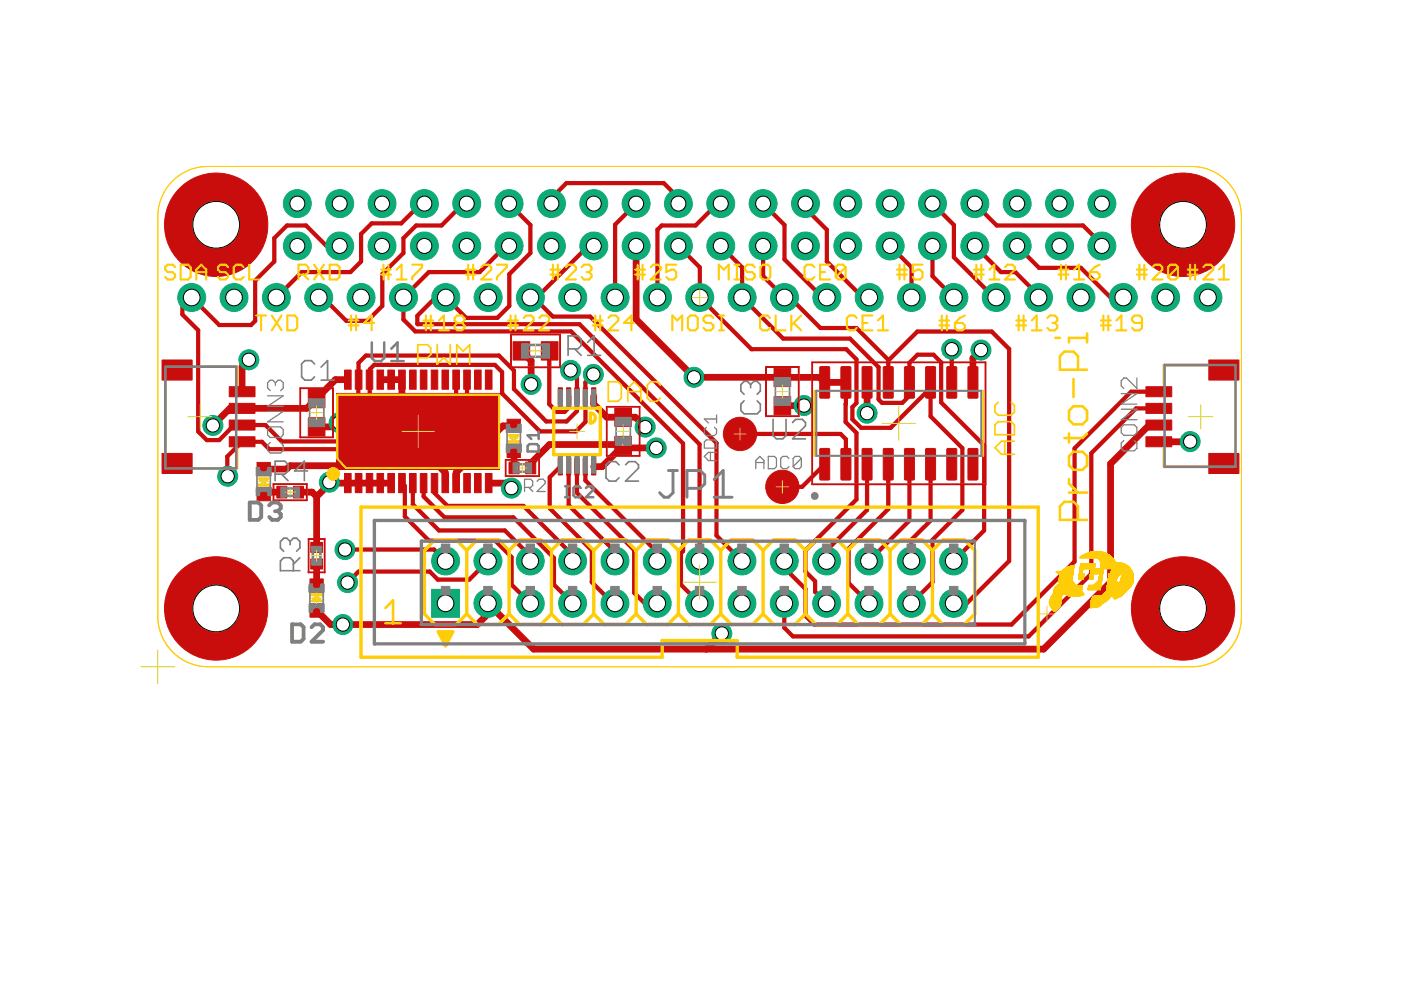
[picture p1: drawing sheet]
<svg xmlns="http://www.w3.org/2000/svg" width="420mm" height="297mm" viewBox="0 0 420 297" stroke-linecap="round" stroke-linejoin="round" font-family="sans-serif">
<g fill="#c90d0c" stroke="#c90d0c" stroke-width=".3">
<path d="M103.3 141.9h2v5.8h-2z"/>
<path d="M106.6 141.9h1.9v5.8h-1.9z"/>
<path d="M109.8 141.9h2v5.8h-2z"/>
<path d="M113.1 141.9h1.9v5.8h-1.9z"/>
<path d="M116.3 141.9h2v5.8h-2z"/>
<path d="M119.5 141.9h2v5.8h-2z"/>
<path d="M122.8 141.9h2v5.8h-2z"/>
<path d="M126 141.9h2v5.8h-2z"/>
<path d="M129.3 141.9h2v5.8h-2z"/>
<path d="M132.5 141.9h2v5.8h-2z"/>
<path d="M135.8 141.9h2v5.8h-2z"/>
<path d="M139.1 141.9h2v5.8h-2z"/>
<path d="M142.3 141.9h2v5.8h-2z"/>
<path d="M145.6 141.9h2v5.8h-2z"/>
<path d="M145.6 110.9h2v5.8h-2z"/>
<path d="M142.3 110.9h2v5.8h-2z"/>
<path d="M139.1 110.9h2v5.8h-2z"/>
<path d="M135.8 110.9h2v5.8h-2z"/>
<path d="M132.5 110.9h2v5.8h-2z"/>
<path d="M129.3 110.9h2v5.8h-2z"/>
<path d="M126 110.9h2v5.8h-2z"/>
<path d="M122.8 110.9h2v5.8h-2z"/>
<path d="M119.5 110.9h2v5.8h-2z"/>
<path d="M116.3 110.9h2v5.8h-2z"/>
<path d="M113.1 110.9h1.9v5.8h-1.9z"/>
<path d="M109.8 110.9h2v5.8h-2z"/>
<path d="M106.6 110.9h1.9v5.8h-1.9z"/>
<path d="M103.3 110.9h2v5.8h-2z"/>
<path d="M177.4 116.2h1.3v5h-1.3z"/>
<path d="M174.9 116.2h1.3v5h-1.3z"/>
<path d="M172.4 116.2h1.3v5h-1.3z"/>
<path d="M169.9 116.2h1.3v5h-1.3z"/>
<path d="M167.4 116.2h1.3v5h-1.3z"/>
<path d="M167.4 137.4h1.3v5h-1.3z"/>
<path d="M169.9 137.4h1.3v5h-1.3z"/>
<path d="M172.4 137.4h1.3v5h-1.3z"/>
<path d="M174.9 137.4h1.3v5h-1.3z"/>
<path d="M177.4 137.4h1.3v5h-1.3z"/>
<path d="M343.7 130.9h7.7v3h-7.7z"/>
<path d="M343.7 125.9h7.7v3h-7.7z"/>
<path d="M343.7 120.9h7.7v3h-7.7z"/>
<path d="M343.7 115.9h7.7v3h-7.7z"/>
<path d="M362.5 135.9h9v6h-9z"/>
<path d="M362.5 107.9h9v6h-9z"/>
<path d="M68.7 115.9h7.8v3h-7.8z"/>
<path d="M68.7 120.9h7.8v3h-7.8z"/>
<path d="M68.7 125.9h7.8v3h-7.8z"/>
<path d="M68.7 130.9h7.8v3h-7.8z"/>
<path d="M48.6 107.9h9v6h-9z"/>
<path d="M48.6 135.9h9v6h-9z"/>
<path d="M92.5 116.7h5v5.5h-5z"/>
<path d="M92.5 125.2h5v5.5h-5z"/>
<path d="M184.4 122.3h5v5.5h-5z"/>
<path d="M184.4 130.8h5v5.5h-5z"/>
<path d="M232.1 110.4h5v5.5h-5z"/>
<path d="M232.1 118.9h5v5.5h-5z"/>
<path d="M153.9 102.4h5v5.5h-5z"/>
<path d="M162.3 102.4h5v5.5h-5z"/>
<path d="M152.1 125.6h4v4h-4z"/>
<path d="M152.1 133.2h4v3.9h-4z"/>
<path d="M93 181h3.9v4h-3.9z"/>
<path d="M93 173.5h3.9v4h-3.9z"/>
<path d="M157.7 138.5h3v3.5h-3z"/>
<path d="M152.7 138.5h3v3.5h-3z"/>
<path d="M93.2 167.6h3.5v3h-3.5z"/>
<path d="M93.2 162.6h3.5v3h-3.5z"/>
<path d="M77.1 138.6h4v4h-4z"/>
<path d="M77.1 146.1h4v4h-4z"/>
<path d="M83 145.8h3v3.5h-3z"/>
<path d="M88 145.8h3v3.5h-3z"/>
</g>
<g fill="#c90d0c" stroke="#c90d0c" stroke-width=".3">
<path d="M245.9 134.6l2.6-.2 .3 .3v8.9l-.2 .2-2.4 .1-.4-.3z" fill-rule="evenodd"/>
<path d="M252.2 134.6l2.6-.2 .4 .3v8.9l-.2 .2-2.4 .1-.4-.3z" fill-rule="evenodd"/>
<path d="M258.6 134.6l2.6-.2 .3 .3v8.9l-.2 .2-2.4 .1-.4-.3z" fill-rule="evenodd"/>
<path d="M264.9 134.6l2.6-.2 .4 .3v8.9l-.2 .2-2.4 .1-.4-.3z" fill-rule="evenodd"/>
<path d="M271.3 134.6l2.6-.2 .3 .3v8.9l-.2 .2-2.4 .1-.4-.3z" fill-rule="evenodd"/>
<path d="M277.6 134.6l2.6-.2 .4 .3v8.9l-.2 .2-2.4 .1-.4-.3z" fill-rule="evenodd"/>
<path d="M284 134.6l2.6-.2 .3 .3v8.9l-.2 .2-2.4 .1-.4-.3z" fill-rule="evenodd"/>
<path d="M290.3 134.6l2.6-.2 .4 .3v8.9l-.2 .2-2.4 .1-.4-.3z" fill-rule="evenodd"/>
<path d="M290.3 110l2.6-.1 .4 .3v8.8l-.2 .3-2.4 .1-.4-.4z" fill-rule="evenodd"/>
<path d="M284 110l2.6-.1 .3 .3v8.8l-.2 .3-2.4 .1-.4-.4z" fill-rule="evenodd"/>
<path d="M277.6 110l2.6-.1 .4 .3v8.8l-.2 .3-2.4 .1-.4-.4z" fill-rule="evenodd"/>
<path d="M271.3 110l2.6-.1 .3 .3v8.8l-.2 .3-2.4 .1-.4-.4z" fill-rule="evenodd"/>
<path d="M264.9 110l2.6-.1 .4 .3v8.8l-.2 .3-2.4 .1-.4-.4z" fill-rule="evenodd"/>
<path d="M258.6 110l2.6-.1 .3 .3v8.8l-.2 .3-2.4 .1-.4-.4z" fill-rule="evenodd"/>
<path d="M252.2 110l2.6-.1 .4 .3v8.8l-.2 .3-2.4 .1-.4-.4z" fill-rule="evenodd"/>
<path d="M245.9 110l2.6-.1 .3 .3v8.8l-.2 .3-2.4 .1-.4-.4z" fill-rule="evenodd"/>
<circle cx="234.6" cy="145.9" r="5"/>
<circle cx="221.9" cy="130.1" r="5"/>
</g>
<g fill="none" stroke="#c90d0c" stroke-width="1.3">
<path d="M101.9 73.7h-4l-6.1-6.1h-5.7l-3.8 3.8v7l-5.8 5.7v12.1l-1.2 1.2h-9.6l-8.2-8.2h-1.7l-1.1 1.1v4l4.7 4.7v30.3l2.6 2.6h3.7l4.6-4.5h9.3l4.9 4.9h19.9l3.1-3.1v-20.4l2.2-2.2h39.9l4.5 4.5v5.5l9.7 9.7h6.1l3.1-3.1v-10.3l-1.9-1.9M127.3 61h-1l-5.9 6h-8.9l-3.2 3.1v8.3l-3.2 3.2h-14.6l-7.6 7.6M140 61h-1l-6.6 6.6h-7.6l-3.8 3.8v4.4l-6.4 6.4v9.5l-4.4 4.5h-6.4l-6.9-7h-1.3M152.7 73.7h-1l-7.9 7.9h-15.2l-7.6 7.6v6.6l3.5 3.5h46.8l33.6 33.6v32.3l-.7 .6v9.5l5.6 5.5M152.7 61l6.4 6.4v8.4l-6.4 6.4v9.5l-3.5 3.6h-9.4l-6.1-6.1h-3.1l-5.4 5.5v2.4l48.6 .1 36 36v34.9M165.4 61v-1.6l4.5-4.5h29.2l4.4 4.4v1.7M178.1 73.7h-1.7l-15.4 15.5h-1.9M190.8 61l-6.3 6.3v21.9M203.5 73.7l6.4 6.4v9.1l15.5 15.5h28.4l3.1 3v13.1l-1.3 1.2v3.7l2.6 2.5h8.9l12-11.9M216.2 61h-1l-6.6 6.6h-10.2l-1.2 1.3v20.3M216.2 73.7l6.4 6.4v9.1l12.3 12.3h20l8.6 8.6v9.6l1 1.1h6.1l2.1-2.2v-9.9l2.4-2.4h4.9l2.3 2.3v12l12.8 12.9v25.5l-9.1 9.1M228.9 73.7v9.1l6.4 6.4h1.6l9.1 9.1h10.9l9.5 9.5v6.8"/>
<path d="M228.9 61l6.4 6.4v10.3l11.4 11.5h1.3M241.6 61v1.4l6.4 6.5v9.5l10.8 10.8h1.9M267 73.7l6.4 6.4v9.1M279.7 61l6.4 6.4v9.7l12 12.1h.7M279.7 73.7v9.1l6.4 6.4M292.4 61l6.5 6.6h25.9l5.7 5.6v.5M292.4 73.7l7.8 7.9h4.3l7 6.9v.7M305.1 73.7l6.5 6.6h12.6l8.9 8.9h3.8M160.1 89.2l5.7 5.7h11.2l37.9 37.9v27.7l7.6 7.6M136.8 113.8v6.2l-2.2 2.1h-1.5M140.1 113.8v7.4l.9 .9h2.7M164.8 105.2l-.1 15.9 2.3 2.4h2.3l1.4-1.4v-3.2l-.2-.2"/>
<path d="M175.6 118.7v.1M177.9 112.2l-2.3 2.4v11.8l-2.9 2.9h-10.8l-11.3-11.4v-6.4l-2.2-2.1h-36.2l-1.3 1.3v20.1l-3.9 3.8h-26.2l-2.3-2.2h-5.9l-4.4 4.4 .1 5.9M253.7 114.6l-.1 11.9 3.3 3.3v19.9l-15.3 15.3v6.3l2.9 2.9v3.2l3.4 3.4M266.4 108.1l8.7-8.7h22.3l5.2 5.2v63.5l-12.7 12.7h-3.9M279.1 114.6v10.2l9.5 9.5v18.6l-8.9 8.9v12.7l-6.4 6.3M285.4 104.7v9.9M347.5 117.4h-8.3l-16.9 17v33.9l-18.9 18.9h-59.2l-2.6-2.6v-8.1l-6.4-6.3v-2.1M72.5 127.4h.1M168 139.9l-3.1 3.1v9.4l12.6 12.6v9.5l6.3 6.3h.6M170.5 139.9v11.5l13.9 13.9v2.8M173 139.9v7.8l17.2 17.2v12.8l3.2 3.1h3.7M175.6 139.9v4.1l21.5 21.5v2.6"/>
<path d="M221.9 130.1h30.2l1.6 1.6v7.4M247.3 139.1l-6.7 6.8h-6M260 139.1v13.8l-12.1 12.1v3.1M266.4 139.1v13.5l-11.9 11.8v10.4l6.1 6M272.7 139.1v16.9l-12.1 12.1M279.1 139.1v16.9l-5.8 5.8v6.3M347.5 122.4h-6.8l-13.4 13.4v36.2l-18.8 18.8h-70.7l-2.6-2.6v-7.4M120.5 144.8l.9 .8v9.2l7.3 7.3h19.8l4.9 4.9v8.3l5.6 5.5M123.8 144.8v6.4l7.9 7.8h19.7l7.6 7.6v1.5M127 144.8v4l6.3 6.3h20.6l12.2 12.2v8l5.6 5.5M130.3 144.8v3l3.9 3.8h22.8l14.7 14.8v1.7M103.5 164.7h26.7l3.4 3.4"/>
<path d="M146.3 168.1l-5.6 5.6h-9.4l-2.4-2.4h-21.4l-3.3 3.3"/>
</g>
<g fill="none" stroke="#c90d0c" stroke-width="2">
<path d="M190.8 73.7v22l17.3 17.4h37.7l1.5 1.5h6.4M74.6 107.8l-2 2.1v7.5M104.3 113.8h-3.7l-8.6 8.6h-23.1l-5.1 5.1M114 113.8h6.5v6.4l-.8 .9M156.4 105.2l2.9 2.9v7.1M178.1 118.7v2.4l3.9 4h8.5l3 2.9M260 114.6v9.2M294.2 104.9l-2.4 2.4v7.3M101.7 126.7l-1.3 1.3h-5.4M154.1 127.6l-3.3 .1-14 13.9v3.2M154.1 135.1l.1 5.2M186.6 133.2h-21.8l-5.6 5.7v1.4"/>
<path d="M196.8 134.3h-9.2l-.7-.8-6.3 6.4h-2.5M241.1 121.6h-6.5M347.5 127.4h-2.9l-11.5 11.6v35.5l-20.1 20.1h-153l-13.7-13.8v3.2l-3.1 3.2h-44.1l-4.1-4.2M356.9 132.4l-.6 .6-1.4-.6h-7.4M79.1 140.6h6.9l1-1h44.5l2 2v3.2M84.5 147.5h-4.8l-.6 .6M89.5 147.5h4.1l1.4 1.4M95 148.9v15.2M98.8 144.5l.2 .3M99 144.8h18.3M99 144.8l-4 4.1M146.6 144.8h5.2l1.6 1.5"/>
<path d="M95 169.1v6.4M216.5 189.9l-4.7 4.7"/>
</g>
<circle cx="89.2" cy="73.7" r="4.2" fill="#0dab76" stroke="#0dab76" stroke-width=".3"/>
<circle cx="89.2" cy="73.7" r="2.24" fill="#fff" stroke="#000" stroke-width=".3"/>
<circle cx="89.2" cy="61" r="4.2" fill="#0dab76" stroke="#0dab76" stroke-width=".3"/>
<circle cx="89.2" cy="61" r="2.24" fill="#fff" stroke="#000" stroke-width=".3"/>
<circle cx="101.9" cy="73.7" r="4.2" fill="#0dab76" stroke="#0dab76" stroke-width=".3"/>
<circle cx="101.9" cy="73.7" r="2.24" fill="#fff" stroke="#000" stroke-width=".3"/>
<circle cx="101.9" cy="61" r="4.2" fill="#0dab76" stroke="#0dab76" stroke-width=".3"/>
<circle cx="101.9" cy="61" r="2.24" fill="#fff" stroke="#000" stroke-width=".3"/>
<circle cx="114.6" cy="73.7" r="4.2" fill="#0dab76" stroke="#0dab76" stroke-width=".3"/>
<circle cx="114.6" cy="73.7" r="2.24" fill="#fff" stroke="#000" stroke-width=".3"/>
<circle cx="114.6" cy="61" r="4.2" fill="#0dab76" stroke="#0dab76" stroke-width=".3"/>
<circle cx="114.6" cy="61" r="2.24" fill="#fff" stroke="#000" stroke-width=".3"/>
<circle cx="127.3" cy="73.7" r="4.2" fill="#0dab76" stroke="#0dab76" stroke-width=".3"/>
<circle cx="127.3" cy="73.7" r="2.24" fill="#fff" stroke="#000" stroke-width=".3"/>
<circle cx="127.3" cy="61" r="4.2" fill="#0dab76" stroke="#0dab76" stroke-width=".3"/>
<circle cx="127.3" cy="61" r="2.24" fill="#fff" stroke="#000" stroke-width=".3"/>
<circle cx="140" cy="73.7" r="4.2" fill="#0dab76" stroke="#0dab76" stroke-width=".3"/>
<circle cx="140" cy="73.7" r="2.24" fill="#fff" stroke="#000" stroke-width=".3"/>
<circle cx="140" cy="61" r="4.2" fill="#0dab76" stroke="#0dab76" stroke-width=".3"/>
<circle cx="140" cy="61" r="2.24" fill="#fff" stroke="#000" stroke-width=".3"/>
<circle cx="152.7" cy="73.7" r="4.2" fill="#0dab76" stroke="#0dab76" stroke-width=".3"/>
<circle cx="152.7" cy="73.7" r="2.24" fill="#fff" stroke="#000" stroke-width=".3"/>
<circle cx="152.7" cy="61" r="4.2" fill="#0dab76" stroke="#0dab76" stroke-width=".3"/>
<circle cx="152.7" cy="61" r="2.24" fill="#fff" stroke="#000" stroke-width=".3"/>
<circle cx="165.4" cy="73.7" r="4.2" fill="#0dab76" stroke="#0dab76" stroke-width=".3"/>
<circle cx="165.4" cy="73.7" r="2.24" fill="#fff" stroke="#000" stroke-width=".3"/>
<circle cx="165.4" cy="61" r="4.2" fill="#0dab76" stroke="#0dab76" stroke-width=".3"/>
<circle cx="165.4" cy="61" r="2.24" fill="#fff" stroke="#000" stroke-width=".3"/>
<circle cx="178.1" cy="73.7" r="4.2" fill="#0dab76" stroke="#0dab76" stroke-width=".3"/>
<circle cx="178.1" cy="73.7" r="2.24" fill="#fff" stroke="#000" stroke-width=".3"/>
<circle cx="178.1" cy="61" r="4.2" fill="#0dab76" stroke="#0dab76" stroke-width=".3"/>
<circle cx="178.1" cy="61" r="2.24" fill="#fff" stroke="#000" stroke-width=".3"/>
<circle cx="190.8" cy="73.7" r="4.2" fill="#0dab76" stroke="#0dab76" stroke-width=".3"/>
<circle cx="190.8" cy="73.7" r="2.24" fill="#fff" stroke="#000" stroke-width=".3"/>
<circle cx="190.8" cy="61" r="4.2" fill="#0dab76" stroke="#0dab76" stroke-width=".3"/>
<circle cx="190.8" cy="61" r="2.24" fill="#fff" stroke="#000" stroke-width=".3"/>
<circle cx="203.5" cy="73.7" r="4.2" fill="#0dab76" stroke="#0dab76" stroke-width=".3"/>
<circle cx="203.5" cy="73.7" r="2.24" fill="#fff" stroke="#000" stroke-width=".3"/>
<circle cx="203.5" cy="61" r="4.2" fill="#0dab76" stroke="#0dab76" stroke-width=".3"/>
<circle cx="203.5" cy="61" r="2.24" fill="#fff" stroke="#000" stroke-width=".3"/>
<circle cx="216.2" cy="73.7" r="4.2" fill="#0dab76" stroke="#0dab76" stroke-width=".3"/>
<circle cx="216.2" cy="73.7" r="2.24" fill="#fff" stroke="#000" stroke-width=".3"/>
<circle cx="216.2" cy="61" r="4.2" fill="#0dab76" stroke="#0dab76" stroke-width=".3"/>
<circle cx="216.2" cy="61" r="2.24" fill="#fff" stroke="#000" stroke-width=".3"/>
<circle cx="228.9" cy="73.7" r="4.2" fill="#0dab76" stroke="#0dab76" stroke-width=".3"/>
<circle cx="228.9" cy="73.7" r="2.24" fill="#fff" stroke="#000" stroke-width=".3"/>
<circle cx="228.9" cy="61" r="4.2" fill="#0dab76" stroke="#0dab76" stroke-width=".3"/>
<circle cx="228.9" cy="61" r="2.24" fill="#fff" stroke="#000" stroke-width=".3"/>
<circle cx="241.6" cy="73.7" r="4.2" fill="#0dab76" stroke="#0dab76" stroke-width=".3"/>
<circle cx="241.6" cy="73.7" r="2.24" fill="#fff" stroke="#000" stroke-width=".3"/>
<circle cx="241.6" cy="61" r="4.2" fill="#0dab76" stroke="#0dab76" stroke-width=".3"/>
<circle cx="241.6" cy="61" r="2.24" fill="#fff" stroke="#000" stroke-width=".3"/>
<circle cx="254.3" cy="73.7" r="4.2" fill="#0dab76" stroke="#0dab76" stroke-width=".3"/>
<circle cx="254.3" cy="73.7" r="2.24" fill="#fff" stroke="#000" stroke-width=".3"/>
<circle cx="254.3" cy="61" r="4.2" fill="#0dab76" stroke="#0dab76" stroke-width=".3"/>
<circle cx="254.3" cy="61" r="2.24" fill="#fff" stroke="#000" stroke-width=".3"/>
<circle cx="267" cy="73.7" r="4.2" fill="#0dab76" stroke="#0dab76" stroke-width=".3"/>
<circle cx="267" cy="73.7" r="2.24" fill="#fff" stroke="#000" stroke-width=".3"/>
<circle cx="267" cy="61" r="4.2" fill="#0dab76" stroke="#0dab76" stroke-width=".3"/>
<circle cx="267" cy="61" r="2.24" fill="#fff" stroke="#000" stroke-width=".3"/>
<circle cx="279.7" cy="73.7" r="4.2" fill="#0dab76" stroke="#0dab76" stroke-width=".3"/>
<circle cx="279.7" cy="73.7" r="2.24" fill="#fff" stroke="#000" stroke-width=".3"/>
<circle cx="279.7" cy="61" r="4.2" fill="#0dab76" stroke="#0dab76" stroke-width=".3"/>
<circle cx="279.7" cy="61" r="2.24" fill="#fff" stroke="#000" stroke-width=".3"/>
<circle cx="292.4" cy="73.7" r="4.2" fill="#0dab76" stroke="#0dab76" stroke-width=".3"/>
<circle cx="292.4" cy="73.7" r="2.24" fill="#fff" stroke="#000" stroke-width=".3"/>
<circle cx="292.4" cy="61" r="4.2" fill="#0dab76" stroke="#0dab76" stroke-width=".3"/>
<circle cx="292.4" cy="61" r="2.24" fill="#fff" stroke="#000" stroke-width=".3"/>
<circle cx="305.1" cy="73.7" r="4.2" fill="#0dab76" stroke="#0dab76" stroke-width=".3"/>
<circle cx="305.1" cy="73.7" r="2.24" fill="#fff" stroke="#000" stroke-width=".3"/>
<circle cx="305.1" cy="61" r="4.2" fill="#0dab76" stroke="#0dab76" stroke-width=".3"/>
<circle cx="305.1" cy="61" r="2.24" fill="#fff" stroke="#000" stroke-width=".3"/>
<circle cx="317.8" cy="73.7" r="4.2" fill="#0dab76" stroke="#0dab76" stroke-width=".3"/>
<circle cx="317.8" cy="73.7" r="2.24" fill="#fff" stroke="#000" stroke-width=".3"/>
<circle cx="317.8" cy="61" r="4.2" fill="#0dab76" stroke="#0dab76" stroke-width=".3"/>
<circle cx="317.8" cy="61" r="2.24" fill="#fff" stroke="#000" stroke-width=".3"/>
<circle cx="330.5" cy="73.7" r="4.2" fill="#0dab76" stroke="#0dab76" stroke-width=".3"/>
<circle cx="330.5" cy="73.7" r="2.24" fill="#fff" stroke="#000" stroke-width=".3"/>
<circle cx="330.5" cy="61" r="4.2" fill="#0dab76" stroke="#0dab76" stroke-width=".3"/>
<circle cx="330.5" cy="61" r="2.24" fill="#fff" stroke="#000" stroke-width=".3"/>
<circle cx="57.5" cy="89.2" r="4.2" fill="#0dab76" stroke="#0dab76" stroke-width=".3"/>
<circle cx="57.5" cy="89.2" r="2.5" fill="#fff" stroke="#000" stroke-width=".3"/>
<circle cx="70.2" cy="89.2" r="4.2" fill="#0dab76" stroke="#0dab76" stroke-width=".3"/>
<circle cx="70.2" cy="89.2" r="2.5" fill="#fff" stroke="#000" stroke-width=".3"/>
<circle cx="82.9" cy="89.2" r="4.2" fill="#0dab76" stroke="#0dab76" stroke-width=".3"/>
<circle cx="82.9" cy="89.2" r="2.5" fill="#fff" stroke="#000" stroke-width=".3"/>
<circle cx="95.6" cy="89.2" r="4.2" fill="#0dab76" stroke="#0dab76" stroke-width=".3"/>
<circle cx="95.6" cy="89.2" r="2.5" fill="#fff" stroke="#000" stroke-width=".3"/>
<circle cx="108.3" cy="89.2" r="4.2" fill="#0dab76" stroke="#0dab76" stroke-width=".3"/>
<circle cx="108.3" cy="89.2" r="2.5" fill="#fff" stroke="#000" stroke-width=".3"/>
<circle cx="121" cy="89.2" r="4.2" fill="#0dab76" stroke="#0dab76" stroke-width=".3"/>
<circle cx="121" cy="89.2" r="2.5" fill="#fff" stroke="#000" stroke-width=".3"/>
<circle cx="133.7" cy="89.2" r="4.2" fill="#0dab76" stroke="#0dab76" stroke-width=".3"/>
<circle cx="133.7" cy="89.2" r="2.5" fill="#fff" stroke="#000" stroke-width=".3"/>
<circle cx="146.4" cy="89.2" r="4.2" fill="#0dab76" stroke="#0dab76" stroke-width=".3"/>
<circle cx="146.4" cy="89.2" r="2.5" fill="#fff" stroke="#000" stroke-width=".3"/>
<circle cx="159.1" cy="89.2" r="4.2" fill="#0dab76" stroke="#0dab76" stroke-width=".3"/>
<circle cx="159.1" cy="89.2" r="2.5" fill="#fff" stroke="#000" stroke-width=".3"/>
<circle cx="171.8" cy="89.2" r="4.2" fill="#0dab76" stroke="#0dab76" stroke-width=".3"/>
<circle cx="171.8" cy="89.2" r="2.5" fill="#fff" stroke="#000" stroke-width=".3"/>
<circle cx="184.5" cy="89.2" r="4.2" fill="#0dab76" stroke="#0dab76" stroke-width=".3"/>
<circle cx="184.5" cy="89.2" r="2.5" fill="#fff" stroke="#000" stroke-width=".3"/>
<circle cx="197.2" cy="89.2" r="4.2" fill="#0dab76" stroke="#0dab76" stroke-width=".3"/>
<circle cx="197.2" cy="89.2" r="2.5" fill="#fff" stroke="#000" stroke-width=".3"/>
<circle cx="209.9" cy="89.2" r="4.2" fill="#0dab76" stroke="#0dab76" stroke-width=".3"/>
<circle cx="209.9" cy="89.2" r="2.5" fill="#fff" stroke="#000" stroke-width=".3"/>
<circle cx="222.6" cy="89.2" r="4.2" fill="#0dab76" stroke="#0dab76" stroke-width=".3"/>
<circle cx="222.6" cy="89.2" r="2.5" fill="#fff" stroke="#000" stroke-width=".3"/>
<circle cx="235.3" cy="89.2" r="4.2" fill="#0dab76" stroke="#0dab76" stroke-width=".3"/>
<circle cx="235.3" cy="89.2" r="2.5" fill="#fff" stroke="#000" stroke-width=".3"/>
<circle cx="248" cy="89.2" r="4.2" fill="#0dab76" stroke="#0dab76" stroke-width=".3"/>
<circle cx="248" cy="89.2" r="2.5" fill="#fff" stroke="#000" stroke-width=".3"/>
<circle cx="260.7" cy="89.2" r="4.2" fill="#0dab76" stroke="#0dab76" stroke-width=".3"/>
<circle cx="260.7" cy="89.2" r="2.5" fill="#fff" stroke="#000" stroke-width=".3"/>
<circle cx="273.4" cy="89.2" r="4.2" fill="#0dab76" stroke="#0dab76" stroke-width=".3"/>
<circle cx="273.4" cy="89.2" r="2.5" fill="#fff" stroke="#000" stroke-width=".3"/>
<circle cx="286.1" cy="89.2" r="4.2" fill="#0dab76" stroke="#0dab76" stroke-width=".3"/>
<circle cx="286.1" cy="89.2" r="2.5" fill="#fff" stroke="#000" stroke-width=".3"/>
<circle cx="298.8" cy="89.2" r="4.2" fill="#0dab76" stroke="#0dab76" stroke-width=".3"/>
<circle cx="298.8" cy="89.2" r="2.5" fill="#fff" stroke="#000" stroke-width=".3"/>
<circle cx="311.5" cy="89.2" r="4.2" fill="#0dab76" stroke="#0dab76" stroke-width=".3"/>
<circle cx="311.5" cy="89.2" r="2.5" fill="#fff" stroke="#000" stroke-width=".3"/>
<circle cx="324.2" cy="89.2" r="4.2" fill="#0dab76" stroke="#0dab76" stroke-width=".3"/>
<circle cx="324.2" cy="89.2" r="2.5" fill="#fff" stroke="#000" stroke-width=".3"/>
<circle cx="336.9" cy="89.2" r="4.2" fill="#0dab76" stroke="#0dab76" stroke-width=".3"/>
<circle cx="336.9" cy="89.2" r="2.5" fill="#fff" stroke="#000" stroke-width=".3"/>
<circle cx="349.6" cy="89.2" r="4.2" fill="#0dab76" stroke="#0dab76" stroke-width=".3"/>
<circle cx="349.6" cy="89.2" r="2.5" fill="#fff" stroke="#000" stroke-width=".3"/>
<circle cx="362.3" cy="89.2" r="4.2" fill="#0dab76" stroke="#0dab76" stroke-width=".3"/>
<circle cx="362.3" cy="89.2" r="2.5" fill="#fff" stroke="#000" stroke-width=".3"/>
<path d="M129.4 176.7h8.4v8.3h-8.4z" fill="#0dab76" stroke="#0dab76" stroke-width=".3"/>
<circle cx="133.6" cy="180.8" r="2.5" fill="#fff" stroke="#000" stroke-width=".3"/>
<circle cx="133.6" cy="168.1" r="4.2" fill="#0dab76" stroke="#0dab76" stroke-width=".3"/>
<circle cx="133.6" cy="168.1" r="2.5" fill="#fff" stroke="#000" stroke-width=".3"/>
<circle cx="146.3" cy="180.8" r="4.2" fill="#0dab76" stroke="#0dab76" stroke-width=".3"/>
<circle cx="146.3" cy="180.8" r="2.5" fill="#fff" stroke="#000" stroke-width=".3"/>
<circle cx="146.3" cy="168.1" r="4.2" fill="#0dab76" stroke="#0dab76" stroke-width=".3"/>
<circle cx="146.3" cy="168.1" r="2.5" fill="#fff" stroke="#000" stroke-width=".3"/>
<circle cx="159" cy="180.8" r="4.2" fill="#0dab76" stroke="#0dab76" stroke-width=".3"/>
<circle cx="159" cy="180.8" r="2.5" fill="#fff" stroke="#000" stroke-width=".3"/>
<circle cx="159" cy="168.1" r="4.2" fill="#0dab76" stroke="#0dab76" stroke-width=".3"/>
<circle cx="159" cy="168.1" r="2.5" fill="#fff" stroke="#000" stroke-width=".3"/>
<circle cx="171.7" cy="180.8" r="4.2" fill="#0dab76" stroke="#0dab76" stroke-width=".3"/>
<circle cx="171.7" cy="180.8" r="2.5" fill="#fff" stroke="#000" stroke-width=".3"/>
<circle cx="171.7" cy="168.1" r="4.2" fill="#0dab76" stroke="#0dab76" stroke-width=".3"/>
<circle cx="171.7" cy="168.1" r="2.5" fill="#fff" stroke="#000" stroke-width=".3"/>
<circle cx="184.4" cy="180.8" r="4.2" fill="#0dab76" stroke="#0dab76" stroke-width=".3"/>
<circle cx="184.4" cy="180.8" r="2.5" fill="#fff" stroke="#000" stroke-width=".3"/>
<circle cx="184.4" cy="168.1" r="4.2" fill="#0dab76" stroke="#0dab76" stroke-width=".3"/>
<circle cx="184.4" cy="168.1" r="2.5" fill="#fff" stroke="#000" stroke-width=".3"/>
<circle cx="197.1" cy="180.8" r="4.2" fill="#0dab76" stroke="#0dab76" stroke-width=".3"/>
<circle cx="197.1" cy="180.8" r="2.5" fill="#fff" stroke="#000" stroke-width=".3"/>
<circle cx="197.1" cy="168.1" r="4.2" fill="#0dab76" stroke="#0dab76" stroke-width=".3"/>
<circle cx="197.1" cy="168.1" r="2.5" fill="#fff" stroke="#000" stroke-width=".3"/>
<circle cx="209.8" cy="180.8" r="4.2" fill="#0dab76" stroke="#0dab76" stroke-width=".3"/>
<circle cx="209.8" cy="180.8" r="2.5" fill="#fff" stroke="#000" stroke-width=".3"/>
<circle cx="209.8" cy="168.1" r="4.2" fill="#0dab76" stroke="#0dab76" stroke-width=".3"/>
<circle cx="209.8" cy="168.1" r="2.5" fill="#fff" stroke="#000" stroke-width=".3"/>
<circle cx="222.5" cy="180.8" r="4.2" fill="#0dab76" stroke="#0dab76" stroke-width=".3"/>
<circle cx="222.5" cy="180.8" r="2.5" fill="#fff" stroke="#000" stroke-width=".3"/>
<circle cx="222.5" cy="168.1" r="4.2" fill="#0dab76" stroke="#0dab76" stroke-width=".3"/>
<circle cx="222.5" cy="168.1" r="2.5" fill="#fff" stroke="#000" stroke-width=".3"/>
<circle cx="235.2" cy="180.8" r="4.2" fill="#0dab76" stroke="#0dab76" stroke-width=".3"/>
<circle cx="235.2" cy="180.8" r="2.5" fill="#fff" stroke="#000" stroke-width=".3"/>
<circle cx="235.2" cy="168.1" r="4.2" fill="#0dab76" stroke="#0dab76" stroke-width=".3"/>
<circle cx="235.2" cy="168.1" r="2.5" fill="#fff" stroke="#000" stroke-width=".3"/>
<circle cx="247.9" cy="180.8" r="4.2" fill="#0dab76" stroke="#0dab76" stroke-width=".3"/>
<circle cx="247.9" cy="180.8" r="2.5" fill="#fff" stroke="#000" stroke-width=".3"/>
<circle cx="247.9" cy="168.1" r="4.2" fill="#0dab76" stroke="#0dab76" stroke-width=".3"/>
<circle cx="247.9" cy="168.1" r="2.5" fill="#fff" stroke="#000" stroke-width=".3"/>
<circle cx="260.6" cy="180.8" r="4.2" fill="#0dab76" stroke="#0dab76" stroke-width=".3"/>
<circle cx="260.6" cy="180.8" r="2.5" fill="#fff" stroke="#000" stroke-width=".3"/>
<circle cx="260.6" cy="168.1" r="4.2" fill="#0dab76" stroke="#0dab76" stroke-width=".3"/>
<circle cx="260.6" cy="168.1" r="2.5" fill="#fff" stroke="#000" stroke-width=".3"/>
<circle cx="273.3" cy="180.8" r="4.2" fill="#0dab76" stroke="#0dab76" stroke-width=".3"/>
<circle cx="273.3" cy="180.8" r="2.5" fill="#fff" stroke="#000" stroke-width=".3"/>
<circle cx="273.3" cy="168.1" r="4.2" fill="#0dab76" stroke="#0dab76" stroke-width=".3"/>
<circle cx="273.3" cy="168.1" r="2.5" fill="#fff" stroke="#000" stroke-width=".3"/>
<circle cx="286" cy="180.8" r="4.2" fill="#0dab76" stroke="#0dab76" stroke-width=".3"/>
<circle cx="286" cy="180.8" r="2.5" fill="#fff" stroke="#000" stroke-width=".3"/>
<circle cx="286" cy="168.1" r="4.2" fill="#0dab76" stroke="#0dab76" stroke-width=".3"/>
<circle cx="286" cy="168.1" r="2.5" fill="#fff" stroke="#000" stroke-width=".3"/>
<circle cx="171.1" cy="111" r="3" fill="#0dab76" stroke="#0dab76" stroke-width=".3"/>
<circle cx="171.1" cy="111" r="1.99" fill="#fff" stroke="#000" stroke-width=".3"/>
<circle cx="68.3" cy="142.7" r="3" fill="#0dab76" stroke="#0dab76" stroke-width=".3"/>
<circle cx="68.3" cy="142.7" r="1.99" fill="#fff" stroke="#000" stroke-width=".3"/>
<circle cx="177.9" cy="112.2" r="3" fill="#0dab76" stroke="#0dab76" stroke-width=".3"/>
<circle cx="177.9" cy="112.2" r="1.99" fill="#fff" stroke="#000" stroke-width=".3"/>
<circle cx="98.8" cy="144.5" r="3" fill="#0dab76" stroke="#0dab76" stroke-width=".3"/>
<circle cx="98.8" cy="144.5" r="1.99" fill="#fff" stroke="#000" stroke-width=".3"/>
<circle cx="153.4" cy="146.3" r="3" fill="#0dab76" stroke="#0dab76" stroke-width=".3"/>
<circle cx="153.4" cy="146.3" r="1.99" fill="#fff" stroke="#000" stroke-width=".3"/>
<circle cx="260" cy="123.8" r="3" fill="#0dab76" stroke="#0dab76" stroke-width=".3"/>
<circle cx="260" cy="123.8" r="1.99" fill="#fff" stroke="#000" stroke-width=".3"/>
<circle cx="294.2" cy="104.9" r="3" fill="#0dab76" stroke="#0dab76" stroke-width=".3"/>
<circle cx="294.2" cy="104.9" r="1.99" fill="#fff" stroke="#000" stroke-width=".3"/>
<circle cx="356.9" cy="132.4" r="3" fill="#0dab76" stroke="#0dab76" stroke-width=".3"/>
<circle cx="356.9" cy="132.4" r="1.99" fill="#fff" stroke="#000" stroke-width=".3"/>
<circle cx="119.7" cy="121.1" r="3" fill="#0dab76" stroke="#0dab76" stroke-width=".3"/>
<circle cx="119.7" cy="121.1" r="1.99" fill="#fff" stroke="#000" stroke-width=".3"/>
<circle cx="101.7" cy="126.7" r="3" fill="#0dab76" stroke="#0dab76" stroke-width=".3"/>
<circle cx="101.7" cy="126.7" r="1.99" fill="#fff" stroke="#000" stroke-width=".3"/>
<circle cx="196.8" cy="134.3" r="3" fill="#0dab76" stroke="#0dab76" stroke-width=".3"/>
<circle cx="196.8" cy="134.3" r="1.99" fill="#fff" stroke="#000" stroke-width=".3"/>
<circle cx="241.1" cy="121.6" r="3" fill="#0dab76" stroke="#0dab76" stroke-width=".3"/>
<circle cx="241.1" cy="121.6" r="1.99" fill="#fff" stroke="#000" stroke-width=".3"/>
<circle cx="74.6" cy="107.8" r="3" fill="#0dab76" stroke="#0dab76" stroke-width=".3"/>
<circle cx="74.6" cy="107.8" r="1.99" fill="#fff" stroke="#000" stroke-width=".3"/>
<circle cx="159.3" cy="115.2" r="3" fill="#0dab76" stroke="#0dab76" stroke-width=".3"/>
<circle cx="159.3" cy="115.2" r="1.99" fill="#fff" stroke="#000" stroke-width=".3"/>
<circle cx="104.2" cy="174.6" r="3" fill="#0dab76" stroke="#0dab76" stroke-width=".3"/>
<circle cx="104.2" cy="174.6" r="1.99" fill="#fff" stroke="#000" stroke-width=".3"/>
<circle cx="103.5" cy="164.7" r="3" fill="#0dab76" stroke="#0dab76" stroke-width=".3"/>
<circle cx="103.5" cy="164.7" r="1.99" fill="#fff" stroke="#000" stroke-width=".3"/>
<circle cx="285.4" cy="104.7" r="3" fill="#0dab76" stroke="#0dab76" stroke-width=".3"/>
<circle cx="285.4" cy="104.7" r="1.99" fill="#fff" stroke="#000" stroke-width=".3"/>
<circle cx="63.8" cy="127.5" r="3" fill="#0dab76" stroke="#0dab76" stroke-width=".3"/>
<circle cx="63.8" cy="127.5" r="1.99" fill="#fff" stroke="#000" stroke-width=".3"/>
<circle cx="193.5" cy="128" r="3" fill="#0dab76" stroke="#0dab76" stroke-width=".3"/>
<circle cx="193.5" cy="128" r="1.99" fill="#fff" stroke="#000" stroke-width=".3"/>
<circle cx="208.1" cy="113.1" r="3" fill="#0dab76" stroke="#0dab76" stroke-width=".3"/>
<circle cx="208.1" cy="113.1" r="1.99" fill="#fff" stroke="#000" stroke-width=".3"/>
<circle cx="102.8" cy="187.2" r="3" fill="#0dab76" stroke="#0dab76" stroke-width=".3"/>
<circle cx="102.8" cy="187.2" r="1.99" fill="#fff" stroke="#000" stroke-width=".3"/>
<circle cx="216.5" cy="189.9" r="3" fill="#0dab76" stroke="#0dab76" stroke-width=".3"/>
<circle cx="216.5" cy="189.9" r="1.99" fill="#fff" stroke="#000" stroke-width=".3"/>
<circle cx="133.1" cy="122.1" r="3" fill="#0dab76" stroke="#0dab76" stroke-width=".3"/>
<circle cx="133.1" cy="122.1" r="1.99" fill="#fff" stroke="#000" stroke-width=".3"/>
<circle cx="143.7" cy="122.1" r="3" fill="#0dab76" stroke="#0dab76" stroke-width=".3"/>
<circle cx="143.7" cy="122.1" r="1.99" fill="#fff" stroke="#000" stroke-width=".3"/>
<g fill="#c90d0c" stroke="#c90d0c" stroke-width=".3">
<circle cx="64.8" cy="182.4" r="15.5"/>
<circle cx="354.8" cy="182.4" r="15.5"/>
<circle cx="64.8" cy="67.4" r="15.5"/>
<circle cx="354.8" cy="67.4" r="15.5"/>
</g>
<g fill="#c90d0c" stroke="#c90d0c" stroke-width=".3">
<path d="M101 117.9h48.8v22.8h-48.8z"/>
<path d="M243.4 108.6h.3l-.1 36.7-.2-.1z"/>
<path d="M295.4 108.6h.3l-.1 36.7-.2-.1z"/>
<path d="M243.4 145.1l52.2-.1 .1 .2-52.2 .1z"/>
<path d="M243.4 108.6l52.2-.1 .1 .1-52.2 .1z"/>
<path d="M99.7 116.3h.3l-.1 14.9-.2-.1z"/>
<path d="M89.9 131h10l.1 .1-10 .1z"/>
<path d="M89.9 116.3h.3l-.1 14.9-.2-.1z"/>
<path d="M89.9 116.3l10-.1 .1 .2-10 .1z"/>
<path d="M191.7 121.9h.2v14.9l-.2-.1z"/>
<path d="M181.8 136.6l10.1-.1v.2l-10 .1z"/>
<path d="M181.8 121.9h.3l-.1 14.9-.2-.1z"/>
<path d="M181.8 121.9l10.1-.1v.2l-10 .1z"/>
<path d="M239.4 110h.3l-.1 14.9-.2-.1z"/>
<path d="M229.7 124.6h9.9l.1 .2-10 .1z"/>
<path d="M229.6 110h.2v14.9l-.2-.1z"/>
<path d="M229.6 110l10-.1 .1 .1-10 .1z"/>
<path d="M153.1 100.2l14.9-.1 .1 .2-14.9 .1z"/>
<path d="M167.8 100.2h.3l-.1 10-.2-.1z"/>
<path d="M153.1 110h14.9l.1 .1-14.9 .1z"/>
<path d="M153.1 100.2h.3l-.1 10-.2-.1z"/>
<path d="M151.5 142.7l10.2-.1 .1 .1-10.2 .1z"/>
<path d="M151.5 137.8h.3l-.1 5-.2-.1z"/>
<path d="M151.5 137.8l10.2-.1 .1 .2-10.2 .1z"/>
<path d="M161.5 137.8h.3l-.1 5-.2-.1z"/>
<path d="M92.4 161.5h.3l-.1 10.2-.2-.1z"/>
<path d="M92.4 161.5l5-.1 .1 .2-5 .1z"/>
<path d="M97.2 161.5h.3l-.1 10.2-.2-.1z"/>
<path d="M92.4 171.5l5-.1 .1 .2-5 .1z"/>
<path d="M81.9 145.1l10.2-.1v.1l-10.1 .1z"/>
<path d="M91.9 145.1h.2v5l-.2-.1z"/>
<path d="M81.9 149.9l10.2-.1v.2l-10.1 .1z"/>
<path d="M81.9 145.1h.2v5l-.2-.1z"/>
</g>
<g fill="none" stroke="#ffcd07" stroke-width=".63">
<path d="M54.2 79.3h2.2l.8 .8v2.9l-.8 .8h-2.2zM74.7 79.3v4.5h3M94.2 79.3l3 4.5M97.2 79.3l-3 4.5M98.9 79.3h2.2l.7 .8v2.9l-.7 .8h-2.2zM115 79.3v4.5M116.5 79.3v4.5M123.6 79.3h3v.8l-3 2.9v.8M140.4 79.3v4.5M141.9 79.3v4.5M149 79.3h3v.8l-3 2.9v.8M165.8 79.3v4.5"/>
<path d="M167.3 79.3v4.5M191.2 79.3v4.5M192.7 79.3v4.5M202.8 79.3h-3v2.3l1.5-.8h.8l.7 .8v1.4l-.7 .8h-1.5l-.8-.8M220.3 79.3h1.4M221 79.3v4.5M228.8 79.3h1.5l.7 .8v2.9l-.7 .8h-1.5l-.8-.8v-2.9zM248.9 79.3h-2.9v4.5h2.9M269.7 79.3v4.5M271.2 79.3v4.5M276.6 79.3h-2.9v2.3l1.5-.8h.7l.7 .8v1.4l-.7 .8h-1.5l-.7-.8M292.8 79.3v4.5"/>
<path d="M294.3 79.3v4.5M318.2 79.3v4.5M319.7 79.3v4.5M329.8 79.3l-1.5 .8-1.5 1.5M341.7 79.3v4.5M343.2 79.3v4.5M356.9 79.3v4.5M358.4 79.3v4.5M52.5 80.1l-.7-.8h-1.5l-.8 .8v.7l.8 .8h1.5l.7 .7v.7l-.7 .8h-1.5l-.8-.8M58.9 81.6h2.9M58.9 83.8v-3l1.4-1.5 1.5 1.5v3M68.4 80.1l-.8-.8h-1.5l-.7 .8v.7l.7 .8h1.5l.8 .7v.7l-.8 .8h-1.5l-.7-.8"/>
<path d="M73 80.1l-.7-.8h-1.5l-.7 .8v2.9l.7 .8h1.5l.7-.8M76.8 94.6h3M78.3 94.6v4.4M81.5 94.6l3 4.4M84.5 94.6l-3 4.4M86.2 94.6h2.2l.7 .7v3l-.7 .7h-2.2zM89.5 82.3h2.2l.8-.7v-1.5l-.8-.8h-2.2v4.5M91 82.3l1.5 1.5M104.6 96.1h2.9M104.6 97.5h2.9M105.3 94.6v4.4M106.8 94.6v4.4"/>
<path d="M112.2 96.8h-3l2.3-2.2v4.4M114.3 82.3h2.9M114.3 80.8h2.9M119 83.8h2.9M119 80.8l1.4-1.5v4.5M127 96.1h2.9M127 97.5h2.9M127.7 94.6v4.4M129.2 94.6v4.4M131.7 99h2.9M131.7 96.1l1.4-1.5v4.4M137.1 96.8l-.8-.7v-.8l.8-.7h1.5l.7 .7v.8l-.7 .7"/>
<path d="M137.1 96.8l-.8 .7v.8l.8 .7h1.5l.7-.7v-.8l-.7-.7M137.1 96.8h1.5M139.7 82.3h2.9M139.7 80.8h2.9M144.4 80.1l.7-.8h1.5l.7 .8v.7l-2.9 3h2.9M152.4 96.1h2.9M152.4 97.5h2.9M153.1 94.6v4.4M154.6 94.6v4.4M157.1 95.3l.7-.7h1.5l.7 .7v.8l-2.9 2.9h2.9M161.7 95.3l.8-.7h1.5l.7 .7v.8l-3 2.9h3M165.1 82.3h2.9"/>
<path d="M165.1 80.8h2.9M169.8 80.1l.7-.8h1.5l.7 .8v.7l-2.9 3h2.9M174.4 80.1l.8-.8h1.5l.7 .8v.7l-.7 .8M175.9 81.6h.8M176.7 81.6l.7 .7v.7l-.7 .8h-1.5l-.8-.8M177.8 96.1h2.9M177.8 97.5h2.9M178.5 94.6v4.4M180 94.6v4.4M182.5 95.3l.7-.7h1.5l.7 .7v.8l-2.9 2.9h2.9M190.1 96.8h-3l2.3-2.2v4.4M190.5 82.3h2.9"/>
<path d="M190.5 80.8h2.9M195.2 80.1l.7-.8h1.5l.7 .8v.7l-2.9 3h2.9M201.6 99v-4.4l1.5 1.5 1.5-1.5v4.4M207 94.6h1.5l.8 .7v3l-.8 .7h-1.5l-.7-.7v-3zM213.9 95.3l-.7-.7h-1.5l-.7 .7v.8l.7 .7h1.5l.7 .7v.8l-.7 .7h-1.5l-.7-.7M215.6 83.8v-4.5l1.5 1.5 1.4-1.5v4.5M215.6 94.6h1.5M215.6 99h1.5M216.4 94.6v4.4M220.3 83.8h1.4M226.3 80.1l-.7-.8h-1.5l-.7 .8v.7l.7 .8h1.5l.7 .7v.7l-.7 .8h-1.5l-.7-.8M230.9 95.3l-.7-.7h-1.5l-.8 .7v3l.8 .7h1.5l.7-.7"/>
<path d="M232.6 94.6v4.4h3M237.3 94.6v4.4M238 96.8l2.3 2.2M240.3 94.6l-3 2.9M244.2 80.1l-.7-.8h-1.5l-.7 .8v2.9l.7 .8h1.5l.7-.8M246 81.6h1.4M253.6 80.1l-.7-.8h-1.5l-.8 .8v2.9M253.6 80.1v2.9l-.7 .8h-1.5l-.8-.8M253.6 80.1l-3 2.9M256.9 95.3l-.7-.7h-1.5l-.7 .7v3l.7 .7h1.5l.7-.7M258.7 96.8h1.4M261.6 94.6h-2.9v4.4h2.9"/>
<path d="M263.3 99h3M263.3 96.1l1.5-1.5v4.4M269 82.3h3M269 80.8h3M281.7 96.1h3M281.7 97.5h3M282.4 94.6v4.4M283.9 94.6v4.4M286.4 96.8h2.2l.7 .7v.8l-.7 .7h-1.5l-.7-.7zM289.3 94.6l-1.4 .7-1.5 1.5M292.1 82.3h2.9M292.1 80.8h2.9"/>
<path d="M296.7 83.8h3M296.7 80.8l1.5-1.5v4.5M301.4 80.1l.8-.8h1.4l.8 .8v.7l-3 3h3M304.8 96.1h2.9M304.8 97.5h2.9M305.5 94.6v4.4M307 94.6v4.4M309.4 99h3M309.4 96.1l1.5-1.5v4.4M314.1 95.3l.8-.7h1.4l.8 .7v.8l-.8 .7M315.6 96.8h.7M316.3 96.8l.8 .7v.8l-.8 .7h-1.4l-.8-.7"/>
<path d="M317.5 82.3h2.9M317.5 80.8h2.9M322.1 83.8h3M322.1 80.8l1.5-1.5v4.5M326.8 81.6h2.2l.8 .7v.7l-.8 .8h-1.4l-.8-.8zM330.2 96.1h2.9M330.2 97.5h2.9M330.9 94.6v4.4M332.4 94.6v4.4M334.8 99h3M334.8 96.1l1.5-1.5v4.4M341 82.3h2.9"/>
<path d="M341 80.8h2.9M342.5 96.8h-2.2l-.8-.7v-.8l.8-.7h1.4l.8 .7v3l-.8 .7h-1.4l-.8-.7M345.6 80.1l.8-.8h1.5l.7 .8v.7l-3 3h3M353.3 80.1l-.8-.8h-1.5l-.7 .8v2.9M353.3 80.1v2.9l-.8 .8h-1.5l-.7-.8M353.3 80.1l-3 2.9M356.2 82.3h3M356.2 80.8h3M360.9 80.1l.7-.8h1.5l.7 .8v.7l-2.9 3h2.9M365.5 83.8h3M365.5 80.8l1.5-1.5v4.5M101.2 118.3h48.5v22h-45.9l-2.6-2.8z"/>
<path d="M244.2 117.1v19.5M294.9 117.1v19.5"/>
</g>
<g fill="none" stroke="#ffcd07" stroke-width=".76">
<path d="M326 99.9v2.7M49.6 114.4v21M58.1 109.9h13v5.5M316.5 101.3h1.4M321.9 113.6v5.4M323.3 110.8v-4.1l-1.4-1.3h-2.7l-1.3 1.3v4.1h8.1M326 101.3h-5.4v1.3M362 109.4h-13v6M370.5 114.4v21M71.1 134.4v6h-13M152.8 130.5h2.5l-1.2 1.6zM153.4 131.3h1.3"/>
<path d="M154 132h.1M320.6 129.9v2.8M320.6 136.8l1.3-1.4h2.8l1.3 1.4v2.7l-1.3 1.3h-2.8l-1.3-1.3zM321.9 121.8h2.8l1.3 1.3v2.7l-1.3 1.4h-2.8l-1.3-1.4v-2.7zM326 129.9l-1.3 1.4h-5.5M349 134.4v5.5h13M77.8 143.4h2.5l-1.2 1.6zM78 143.7h2.2M78.6 144.4h1M320.6 147.6h5.4M320.6 143.6v1.3l2.7 2.7M323.3 155.8v-4l-1.4-1.4h-2.7l-1.3 1.4v4h8.1"/>
<path d="M94.2 179.5h1.5M94.8 178.7h.3M95 178.6l1.2 1.5h-2.5zM115.6 182.2l2.3-2.2v6.8M115.6 186.8h4.6"/>
</g>
<path d="M125.3 107.2h2.9l1-.9v-2l-1-1h-2.9v5.9M131.1 103.3v5.9l2-2 1.9 2v-5.9M137 109.2v-5.9l1.9 2 2-2v5.9M182.4 114.4h3l.9 1v3.9l-.9 1h-3zM188.3 117.4h3.9M198 115.4l-1-1h-1.9l-1 1v3.9l1 1h1.9l1-1M188.3 120.3v-3.9l1.9-2 2 2v3.9M298.4 127.4l1-1h3.9l.9 1v2.9h-5.8zM299.4 120.6l-1 .9v2l1 1h3.9l.9-1v-2l-.9-.9M301.3 132.2v4M304.2 132.2h-3.9l-1.9 2 1.9 2h3.9" fill="none" stroke="#ffcd07" stroke-width=".51"/>
<g fill="none" stroke="#ffcd07" stroke-width=".3">
<path d="M314.9 179.9h3.3M314.9 179.8h3.4M315 179.7h3.3M315 179.6h3.3M315 179.5h3.3M315.1 179.4h3.2M315.1 179.2h3.2M315.2 179.1h3.1M315.2 179h3.1M315.2 178.9h3.1M315.3 178.8h3M315.8 178.1h9.2"/>
<path d="M315.9 178h9.1M315.9 177.9h9M316 177.9h8.8M316 177.8h8.8M316 177.7h8.7M316.1 177.6l8.6 .1M316.1 177.5l8.5 .1M316.1 177.4l8.4 .1M316.1 177.4h8.4M316.1 177.3h8.3M316.1 177.2h8.3M316.1 177.1h8.2"/>
<path d="M316.1 177h8.3M316.1 176.9h8.3M316.1 176.8h8.3M316.2 176.7h8.2M316.2 176.5h8.2M316.3 176.4h8.2M316.3 176.3h8.2M316.4 176h8.1M316.5 175.9h8M316.7 175.8h7.8M316.8 175.7h7.8M316.8 171.4h5"/>
<path d="M316.8 175.6h7.8M316.9 171.6h4.9M317 175.5h7.6M317 171.7h4.8M317.1 175.4h5.5M317.2 171.7h4.6M317.3 175.3h5.2M317.3 171.8h4.5M317.4 175.2h5.1M317.5 171.9h4.3M317.6 175.2h4.8M317.6 172h4.2"/>
<path d="M317.6 174.1l4 .1M317.6 174.1h3.9M317.6 174h3.9M317.6 173.9h3.9M317.6 174.5h4.3M317.6 174.4l4.2 .1M317.6 174.4h4.2M317.6 174.3h4.1M317.6 174.2l4 .1M317.6 173.8h3.9M317.6 173.7h3.9M317.6 173.5h3.9"/>
<path d="M317.7 174.7h4.3M317.7 174.6h4.3M317.7 173.4h3.8M317.7 173.3h3.9M317.7 173.2h3.9M317.7 175.1h4.6M317.7 174.7l4.4 .1M317.7 175h4.6M317.7 174.8l4.4 .1M317.7 173.1h3.9M317.7 173h3.9M317.7 174.9h4.5"/>
<path d="M317.8 172h3.9M317.8 172.7h3.8M317.8 172.6h3.9M317.8 172.5h3.9M317.9 172.1h3.8M317.9 172.3h3.8M317.9 172.2h3.8M318.3 179.9h-3.4M318.3 179.4l-3.2 .1M318.3 178.9h-3M318.3 171.3h3.6M318.4 178.7l-3 .1"/>
<path d="M318.4 178.6l-3 .1M318.4 178.6h-2.9M318.4 178.5h-2.9M318.5 178.4h-2.9M318.5 178.3l-2.9 .1M318.6 178.3h-2.9M318.6 171h3.3M318.7 178.2h-3M318.7 171h3.2M318.8 178.1l-3 .1M318.8 170.9h3.1M318.9 170.8h3"/>
<path d="M318.9 170.7h3M319.1 170.6h2.9M319.4 170.4h2.6M319.4 178.1l5.7 .1M319.6 178.2h5.5M319.6 170.3h2.4M319.7 170.2h2.3M319.8 178.3h5.1M319.9 170.1h2.1M320 178.3h4.7M320.1 178.4h4.4M320.2 170h1.9"/>
<path d="M320.3 178.5h4.1M320.5 178.6h3.6M320.6 169.8h1.5M320.7 178.6h3.1M320.8 169.8h1.3M321 178.7h2.4M321 169.7h1.1M321.4 178.8h1.3M321.5 173.6l-3.9 .1M321.5 173.5h-3.9M321.6 173l-3.9 .1M321.6 169.5h.5"/>
<path d="M321.6 172.9h-3.9M321.6 172.8h-3.8M321.7 172.4l-3.8 .1M321.7 172.3l-3.8 .1M321.8 171.5h-4.9M321.9 171.3h-5.1M321.9 171.1l-3.4 .1M321.9 171.1h-3.3M321.9 169.5h.2M322 170.6l-3 .1M322 170.5h-2.8M322 170.3l-2.5 .1"/>
<path d="M322.1 170l-2.1 .1M322.1 169.9h-1.7M322.1 169.6h-.8M323.4 173.6h1.5M323.4 173.5h1.5M323.5 173.4h1.4M323.5 173.2h1.4M323.5 173h1.5M323.6 172.9h1.4M323.6 172.8h1.4M323.6 172.7h1.4M323.6 172.6h1.4"/>
<path d="M323.6 172.4h1.4M323.6 172.3h1.5M323.7 172.1h1.4M323.7 172h1.4M323.7 171.7h.9M323.7 171.6h.9M323.7 171.5h.9M323.8 171.3h.8M323.8 171.1h.9M323.8 167.2h9.8M323.8 171h.9M323.8 170.9h.9"/>
<path d="M323.8 170.8h.9M323.8 167.2h9.7M323.9 170.7h.8M323.9 170.5h15.1M323.9 170.4h4.3M323.9 170.2h4.3M323.9 167.1h9.5M324 170.1h4.3M324 169.9h4.3M324 169.8h4.3M324 169.7h4.3M324 167h9.4"/>
<path d="M324 169.5h4.3M324.1 169.3h4.3M324.1 169.2h4.3M324.1 169.1h4.3M324.1 169h4.3M324.1 166.9h9.2M324.2 166.8h9M324.3 166.8h8.8M324.4 177.1h-8.3M324.4 176.8h-8.3M324.4 176.6l-8.2 .1M324.4 176.5l-8.2 .1"/>
<path d="M324.4 166.7h8.6M324.5 176.4h-8.3M324.5 176.2h-8.2M324.5 176.1h-8.1M324.5 175.9l-8 .1M324.5 166.6h8.4M324.5 175.8h-7.9M324.5 171.9h-.8M324.6 171.8l-.9 .1M324.6 175.5h-7.7M324.6 171.7h-.9M324.6 171.4h-.8"/>
<path d="M324.7 171.2l-.9 .1M324.7 166.5h8.1M324.7 171.1h-.9M324.7 170.6l-.8 .1M324.8 170.5l-.9 .1M324.8 166.5h7.9M324.9 173.5l-1.5 .1M324.9 173.3l-1.4 .1M324.9 166.4h7.7M325 173.1h-1.5M325 172.6l-1.4 .1M325 166.3h7.5"/>
<path d="M325 172.5h-1.4M325.1 172.3l-1.5 .1M325.1 172.2l-1.5 .1M325.1 172l-1.4 .1M325.2 166.2h7.2M325.3 166.2h7M325.5 166.1h6.7M325.6 166h6.5M325.8 165.9h6.1M326.1 165.9h5.6M326.3 165.8h5.3M326.3 176.8h3.7"/>
<path d="M326.3 176.7h3.7M326.3 176.5h3.7M326.3 176.4h3.7M326.4 176.3h3.7M326.4 176h3.7M326.4 175.9h3.7M326.4 175.8h3.7M326.5 175.7h3.6M326.5 175.6h3.7M326.5 175.5h3.7M326.5 165.7h4.9M326.7 165.7h4.5"/>
<path d="M326.8 173.5h.9M326.8 173.4h.9M326.8 173.3h1M326.9 173h.9M326.9 172.9h.9M326.9 172.8h.9M326.9 172.8h1M326.9 172.6h1M326.9 172.4h1M326.9 165.6h4M327 172.3h.9M327 172.2h.9"/>
<path d="M327 172.1h.9M327 172h1M327 171.7h3.7M327.1 171.6h3.7M327.1 171.3h3.7M327.1 171.2h3.7M327.1 171.1h3.7M327.2 170.9h3.7M327.2 165.5h3.5M327.2 170.7h3.7M327.2 170.6h3.7M327.5 165.4h2.8"/>
<path d="M327.7 173.6h-.9M327.7 173.5l-.9 .1M327.8 173.3l-1 .1M327.8 173.2h-1M327.8 173.1h-.9M327.8 172.9l-.9 .1M327.9 172.6l-1 .1M327.9 165.4h2M327.9 172.5h-1M327.9 172.3l-.9 .1M328.2 175.3h2M328.3 175.2h1.9"/>
<path d="M328.3 170.2h-4.4M328.3 170l-4.3 .1M328.3 169.9h-4.3M328.3 169.6h-4.3M328.4 169.4h-4.3M328.4 169.3l-4.3 .1M328.5 175h1.7M328.7 174.8h1.6M328.8 174.7h1.5M328.9 174.6h1.4M329 174.6h1.3M329.2 174.3h1.1"/>
<path d="M329.3 167.2l4.4 .1M329.4 174.2h1M329.4 167.3l4.3 .1M329.4 167.4h4.4M329.4 174.1h1M329.5 167.5h4.3M329.5 174h.9M329.5 167.5l4.4 .1M329.5 173.8h.9M329.6 173.7h.8M329.6 173.5h.9M329.6 167.6l4.4 .1"/>
<path d="M329.6 173.4h.9M329.6 173.2h.9M329.6 167.7h4.4M329.6 173.1h.9M329.7 172.9h.9M329.7 172.8h.9M329.7 167.8h4.4M329.7 172.6h.9M329.7 172.4h.9M329.7 167.9h4.4M329.8 172.4h.8M329.8 172.3h.8"/>
<path d="M329.8 172.1h.9M329.8 167.9l4.4 .1M329.9 168h4.3M329.9 168.1h4.4M330 176.8h.1M330 168.1l4.3 .1M330 176.6h-3.7M330 168.2l4.4 .1M330 176.5l-3.7 .1M330.1 170.4h8.9M330.1 170.3h8.8M330.1 176.2h-3.7"/>
<path d="M330.1 170.2l8.8 .1M330.1 170.2h8.7M330.1 168.3h4.3M330.1 176.1h-3.7M330.1 170.1h8.6M330.1 170l8.6 .1M330.1 175.9l-3.7 .1M330.1 169.9l8.5 .1M330.1 169.9h8.5M330.1 168.4h4.4M330.1 169.8h8.4M330.2 175.6l-3.7 .1"/>
<path d="M330.2 169.7l8.2 .1M330.2 169.7h8.1M330.2 169.6h8M330.2 175.5h-3.7M330.2 169.5h7.9M330.2 169.4l7.8 .1M330.2 168.4l4.4 .1M330.2 175.3l-2.1 .1M330.2 169.4h7.7M330.2 169.3h7.5M330.2 169.2h7.4M330.2 168.5l4.6 .1"/>
<path d="M330.2 175l-1.8 .1M330.2 169.1l7.2 .1M330.2 169l7.1 .1M330.2 169h6.9M330.3 174.9h-1.7M330.3 168.9l6.7 .1M330.3 174.8l-1.6 .1M330.3 168.8l6.4 .1M330.3 168.8h6.2M330.3 168.6h5.3M330.3 168.7h5.9M330.3 174.5h-1.3"/>
<path d="M330.3 174.4h-1.2M330.4 174.2l-1.1 .1M330.4 173.9l-.9 .1M330.4 173.8h-.9M330.5 173.6l-.9 .1M330.5 173.3l-.9 .1M330.5 173.2h-.9M330.5 173.1h-.9M330.6 172.9l-.9 .1M330.6 172.7l-.9 .1M330.6 172.6l-.9 .1M330.6 172.5h-.9"/>
<path d="M330.7 172.2l-.9 .1M330.7 172l-.9 .1M330.7 172h-3.7M330.7 171.9h-3.7M330.7 171.8l-3.7 .1M330.8 171.5h-3.7M330.8 171.4h-3.7M330.8 171h-3.6M330.9 170.9l-3.7 .1M330.9 170.8h-3.7M332 180h-4.8M332.1 179.9l-4.8 .1"/>
<path d="M332.2 179.8l-4.9 .1M332.2 174.6h7.5M332.2 174.5l2.9 .1M332.2 174.4l2.8 .1M332.2 174.4h2.7M332.2 174.3h2.7M332.3 179.8h-5M332.3 174.2h2.6M332.3 174.2h2.5M332.3 174.1h2.5M332.3 174h2.5M332.3 173.9h2.5"/>
<path d="M332.3 173.8h2.5M332.3 173.6h2.6M332.4 179.7h-5.1M332.4 179.6l-5.1 .1M332.5 179.6h-5.1M332.6 179.5h-5.2M332.7 179.4l-5.3 .1M332.7 179.3l-5.2 .1M332.8 179.2l-5.3 .1M332.8 179.2h-5.2M332.9 179.1h-5.3M333 179l-5.3 .1"/>
<path d="M333 178.9l-5.2 .1M333.1 178.9h-5.3M333.1 178.8h-5.2M333.2 178.7l-5.2 .1M333.2 171.4l6.4 .1M333.2 178.6l-5.1 .1M333.2 171.4h6.4M333.3 171.3h6.2M333.3 171.2l6.2 .1M333.3 171.2h6.1M333.3 171.1h6.1M333.3 171h6.1"/>
<path d="M333.3 178.6h-5.1M333.3 170.9l6 .1M333.3 170.8l6 .1M333.3 170.8h5.9M333.4 170.6l5.7 .1M333.4 170.6h5.7M333.4 178.5h-3M333.5 178.5h3M333.7 178.6h2.7M333.7 178.6h2.6M333.7 178.7h2.5M333.8 178.8h2.3"/>
<path d="M333.9 179h1.5M334 179.1h1.2M334.1 179.2h.9M334.2 179.3h.7M334.2 179.4h.5M334.3 179.5h.3M334.8 173.8h-2.5M334.9 173.7h-2.6M334.9 173.6h-2.6M334.9 173.5h-2.5M334.9 173.4h-2.5M335 173.3l-2.6 .1"/>
<path d="M335 173.2l-2.6 .1M335 173.2h-2.6M335.1 173.1h-2.7M335.1 179.2h-1.1M335.1 173l-2.7 .1M335.2 172.9l-2.8 .1M335.3 172.9h-2.9M335.3 172.8h-2.8M335.4 172.7l-2.9 .1M335.4 172.6l-2.9 .1M335.5 178.9l-1.6 .1M335.5 172.6h-3"/>
<path d="M335.6 172.5l-3.1 .1M335.7 172.4h-3.2M335.7 174.6h4.1M335.7 172.3l-3.2 .1M335.8 172.3h-3.3M335.9 174.4h3.9M335.9 172.2l-3.4 .1M336 174.3h3.8M336 178.9h-2.2M336 174.2h3.9M336 174.1h3.9M336.1 174h3.8"/>
<path d="M336.1 172.1l-3.5 .1M336.1 173.8h3.8M336.1 173.7h3.8M336.1 172l-3.5 .1M336.2 173.6h3.7M336.2 173.5h3.7M336.2 173.4h3.7M336.3 173.2h3.6M336.3 172h-3.7M336.3 173.1h3.6M336.3 173h3.6M336.3 171.9h-3.1"/>
<path d="M336.4 172.9h3.5M336.4 172.8h3.5M336.4 172.7h3.5M336.5 172.7h3.4M336.5 172.6h3.4M336.5 171.8l-3.3 .1M336.5 178.4l-6 .1M336.5 172.5h3.4M336.6 172.4h3.3M336.6 171.7l-3.4 .1M336.6 178.3l-6 .1M336.6 172.3h3.3"/>
<path d="M336.7 172.3h3.2M336.7 178.3h-6M336.7 172.1h3.1M336.8 172.1h3M336.8 171.7h-3.6M336.8 178.2h-6M336.8 172h3M336.8 171.9h3M336.8 178.1l-6 .1M336.9 171.9h2.8M336.9 171.6h-3.7M336.9 171.8h2.8"/>
<path d="M337 178l-6.1 .1M337 171.7h2.7M337 178h-6M337 171.6h2.7M337.1 177.9h-6.1M337.1 177.8l-6 .1M337.2 177.7l-6 .1M337.3 177.7h-6M337.4 177.6l-6 .1M337.5 177.5l-6.1 .1M337.5 177.4l-6 .1M337.6 177.4h-6"/>
<path d="M337.7 177.3h-6M337.8 177.2l-6.1 .1M337.8 177.1l-6 .1M337.9 177.1h-6.1M338 177h-6.2M338.1 176.9l-6.2 .1M338.1 176.8l-6.2 .1M338.2 176.8h-6.3M338.3 176.7h-6.4M338.3 176.6l-6.4 .1M338.4 176.5l-6.5 .1M338.5 176.5h-6.6"/>
<path d="M338.6 176.4h-6.7M338.6 176.3h-6.7M338.7 176.2l-6.7 .1M338.7 176.2h-6.7M338.8 176.1h-6.8M338.9 176l-6.9 .1M338.9 175.9l-6.9 .1M339 175.9h-7M339 175.8h-7M339.1 175.7h-7.1M339.2 175.6l-7.2 .1M339.2 175.6h-7.2"/>
<path d="M339.3 175.5h-7.2M339.3 175.4l-7.2 .1M339.4 175.3l-7.3 .1M339.4 175.3h-7.3M339.5 175.2h-7.4M339.5 175.1l-7.4 .1M339.6 175l-7.5 .1M339.6 175h-7.5M339.6 174.9h-7.5M339.6 171.6h-6.4M339.7 174.8l-7.6 .1M339.7 174.7l-7.5 .1"/>
<path d="M339.7 174.7h-7.5M339.8 174.4l-4 .1M339.8 174.3h-3.9M339.9 173.9l-3.8 .1M339.9 173.8h-3.8M339.9 173.7h-3.8M47.3 184.9a15 15 0 0 0 15 15h295.6a14.7 14.7 0 0 0 14.4-15M47.3 184.9v-120a15 15 0 0 1 15-15h295a15 15 0 0 1 15 15v120M47.3 184.9a15.3 15.3 0 0 0 15.7 15M314.7 180.4h3.5M314.7 180.7h3.5M314.7 180.6h3.5"/>
<path d="M314.7 180.3h3.5M314.7 180.8h3.5M314.8 180.9h3.4M314.8 181h3.3M314.8 180.1h3.4M314.8 181.1h3.3M314.8 180h3.4M314.9 181.2h3.2M314.9 181.3h3.2M314.9 181.3h3.1M315 181.4h3M315 181.6h2.9"/>
<path d="M315.1 181.7h2.8M315.2 181.8h2.6M315.2 181.9h2.6M315.2 181.9h2.5M315.3 182.1h2.2M315.4 182.2h2.1M315.4 182.3h1.8M315.6 182.5h1.4M315.6 182.6h1.3M315.7 182.7h1.2M315.7 182.8h1.1M315.8 182.9h.9"/>
<path d="M316 183.1h.5M316.1 183.3h.2M316.4 183.2h-.3M316.6 183.1h-.6M316.7 183h-.8M316.8 182.8l-1 .1M317.1 182.4h-1.6M317.3 182.2l-1.9 .1M317.6 182l-2.3 .1M317.9 181.6l-2.8 .1M318 181.5h-3M318.1 181h-3.3"/>
<path d="M318.2 180.5l-3.5 .1M318.2 180.1l-3.5 .1M327.3 182.2h-.3M327.7 182.1h-.7M328.1 182l-1.1 .1M329.2 181.9l-2.2 .1M329.4 181.9h-2.4M329.6 181.8h-2.6M329.7 181.7l-2.7 .1M329.8 181.6l-2.8 .1M329.9 181.6h-2.9M330 181.5h-3"/>
<path d="M330.1 181.4l-3.1 .1M330.2 181.3l-3.2 .1M330.2 181.3h-3.1M330.3 181.2h-3.2M330.3 181.1l-3.2 .1M330.4 181l-3.3 .1M330.5 181h-3.4M330.6 180.9h-3.5M330.7 180.8h-3.6M330.8 180.7l-3.7 .1M330.9 180.7h-3.8M331 180.6h-3.9"/>
<path d="M331.1 180.5l-4 .1M331.3 180.4l-4.2 .1M331.4 180.4h-4.2M331.6 180.3h-4.4M331.7 180.2l-4.5 .1M331.8 180.1l-4.6 .1M331.9 180.1h-4.7M372.3 184.9a15 15 0 0 1-15 15"/>
<circle cx="64.8" cy="182.4" r="7"/>
</g>
<g fill="#ffcd07" stroke="#ffcd07" stroke-width=".3">
<circle cx="99.9" cy="142.1" r="1.91"/>
<circle cx="244.3" cy="148.7" r="1"/>
</g>
<g fill="none" stroke="#ffcd07" stroke-width="1">
<path d="M166.1 122.3h13.9v14h-13.9zM177 123.8a1.49 1.49 0 0 1 1.5 1.5 1.49 1.49 0 0 1-1.5 1.5zM108.3 152h203.1v45h-90.3v-5h-22.5v5h-90.3zM140 165l-3.2-3.2h-6.3l-3.2 3.2v19l3.2 3.2h6.3l3.2-3.2M140 165l3.2-3.2h6.3l3.2 3.2M140 165v19M152.7 165l3.2-3.2h6.3l3.2 3.2M152.7 165v19M165.4 165l3.2-3.2h6.3l3.2 3.2M165.4 165v19M178.1 165l3.2-3.2h6.3l3.2 3.2M178.1 165v19"/>
<path d="M190.8 165l3.1-3.2h6.4l3.2 3.2M190.8 165v19M203.5 165l3.1-3.2h6.4l3.2 3.2M203.5 165v19M216.2 165l3.1-3.2h6.4l3.2 3.2M216.2 165v19M228.9 165l3.1-3.2h6.4l3.2 3.2M228.9 165v19M241.6 165l3.1-3.2h6.4l3.2 3.2M241.6 165v19M254.3 165l3.1-3.2h6.4l3.2 3.2M254.3 165v19"/>
<path d="M267 165l3.1-3.2h6.4l3.2 3.2M267 165v19M279.7 165l3.1-3.2h6.4l3.2 3.2v19l-3.2 3.2h-6.4l-3.1-3.2M279.7 165v19M131.5 189.4h4.3l-2.2 4.1zM133.6 192.3v1.2M140 184l3.2 3.2h6.3l3.2-3.2M152.7 184l3.2 3.2h6.3l3.2-3.2M165.4 184l3.2 3.2h6.3l3.2-3.2M178.1 184l3.2 3.2h6.3l3.2-3.2M190.8 184l3.1 3.2h6.4l3.2-3.2M203.5 184l3.1 3.2h6.4l3.2-3.2"/>
<path d="M216.2 184l3.1 3.2h6.4l3.2-3.2M228.9 184l3.1 3.2h6.4l3.2-3.2M241.6 184l3.1 3.2h6.4l3.2-3.2M254.3 184l3.1 3.2h6.4l3.2-3.2M267 184l3.1 3.2h6.4l3.2-3.2"/>
</g>
<g fill="#ffcd07" stroke="#ffcd07" stroke-width=".3">
<path d="M132.4 190.2h2.5v1.3h-2.5z"/>
<path d="M131.7 189.6h1.9v.6h-1.9z"/>
<path d="M133.6 189.6h1.9v.6h-1.9z"/>
<path d="M133 191.3h1.3v1.2h-1.3z"/>
<path d="M152.2 132.1h3.8v.6h-3.8z"/>
<path d="M93 177.9h3.9v.7h-3.9z"/>
<path d="M77.2 145h3.8v.7h-3.8z"/>
</g>
<g fill="#808080" stroke="#808080" stroke-width=".3">
<path d="M155.5 134.1a.51 .51 0 0 1 .8 .2 .51 .51 0 0 1-.4 .7 .51 .51 0 0 1-.6-.5h.3a.25 .25 0 0 1 .3-.3 .25 .25 0 0 1 .1 .4 .25 .25 0 0 1-.4 0l-.3-.1z" fill-rule="evenodd"/>
<path d="M92.9 175.7a.5 .5 0 0 1 .7 .2 .5 .5 0 0 1-.3 .7 .5 .5 0 0 1-.6-.5h.2a.25 .25 0 0 1 .3-.2 .25 .25 0 0 1 .2 .4 .25 .25 0 0 1-.4 0l-.3-.2z" fill-rule="evenodd"/>
<path d="M80.5 147.1a.5 .5 0 0 1 .8 .2 .5 .5 0 0 1-.4 .7 .5 .5 0 0 1-.6-.5h.3a.25 .25 0 0 1 .3-.3 .25 .25 0 0 1 .1 .4 .25 .25 0 0 1-.4 0l-.3-.1z" fill-rule="evenodd"/>
<circle cx="244.3" cy="148.7" r="1"/>
</g>
<path d="M244.8 117.1h49.5v19.5h-49.5zM292.4 162.2v25" fill="none" stroke="#808080" stroke-width=".63"/>
<g fill="#808080" stroke="#808080" stroke-width=".3">
<path d="M177.4 116.8h1.3v5h-1.3z"/>
<path d="M174.9 116.8h1.3v5h-1.3z"/>
<path d="M172.4 116.8h1.3v5h-1.3z"/>
<path d="M169.9 116.8h1.3v5h-1.3z"/>
<path d="M167.4 116.8h1.3v5h-1.3z"/>
<path d="M167.4 136.8h1.3v5h-1.3z"/>
<path d="M169.9 136.8h1.3v5h-1.3z"/>
<path d="M172.4 136.8h1.3v5h-1.3z"/>
<path d="M174.9 136.8h1.3v5h-1.3z"/>
<path d="M177.4 136.8h1.3v5h-1.3z"/>
<path d="M132.4 175.8h2.5v2.5h-2.5z"/>
<path d="M132.4 163.1h2.5v2.5h-2.5z"/>
<path d="M145.1 163.1h2.5v2.5h-2.5z"/>
<path d="M145.1 175.8h2.5v2.5h-2.5z"/>
<path d="M157.8 163.1h2.5v2.5h-2.5z"/>
<path d="M157.8 175.8h2.5v2.5h-2.5z"/>
<path d="M170.5 163.1h2.5v2.5h-2.5z"/>
<path d="M183.2 163.1h2.5v2.5h-2.5z"/>
<path d="M195.8 163.1h2.6v2.5h-2.6z"/>
<path d="M170.5 175.8h2.5v2.5h-2.5z"/>
<path d="M183.2 175.8h2.5v2.5h-2.5z"/>
<path d="M195.8 175.8h2.6v2.5h-2.6z"/>
<path d="M208.5 163.1h2.6v2.5h-2.6z"/>
<path d="M208.5 175.8h2.6v2.5h-2.6z"/>
<path d="M221.2 163.1h2.6v2.5h-2.6z"/>
<path d="M221.2 175.8h2.6v2.5h-2.6z"/>
<path d="M233.9 163.1h2.6v2.5h-2.6z"/>
<path d="M233.9 175.8h2.6v2.5h-2.6z"/>
<path d="M246.6 163.1h2.6v2.5h-2.6z"/>
<path d="M246.6 175.8h2.6v2.5h-2.6z"/>
<path d="M259.3 163.1h2.6v2.5h-2.6z"/>
<path d="M259.3 175.8h2.6v2.5h-2.6z"/>
<path d="M272 163.1h2.6v2.5h-2.6z"/>
<path d="M272 175.8h2.6v2.5h-2.6z"/>
<path d="M284.7 163.1h2.6v2.5h-2.6z"/>
<path d="M284.7 175.8h2.6v2.5h-2.6z"/>
<path d="M92.6 119.5h4.7v2.5h-4.7z"/>
<path d="M92.6 125.4h4.7v2.5h-4.7z"/>
<path d="M184.6 125.1h4.7v2.5h-4.7z"/>
<path d="M184.6 131h4.7v2.5h-4.7z"/>
<path d="M232.3 113.2h4.7v2.5h-4.7z"/>
<path d="M232.3 119h4.7v2.5h-4.7z"/>
<path d="M162.8 103h2v4.3h-2z"/>
<path d="M156.4 103h2v4.3h-2z"/>
<path d="M155.3 134.9h1v.8h-1z"/>
<path d="M155.2 134.1h.2v.3h-.2z"/>
<path d="M156.1 133.2h.2v1.8h-.2z"/>
<path d="M151.8 134.2h1v1.4h-1z"/>
<path d="M151.8 133.1h4.5v1.2h-4.5z"/>
<path d="M155.3 127.1h1v2.5h-1z"/>
<path d="M151.8 127.1h1v2.5h-1z"/>
<path d="M152.7 128.5h2.7v1.1h-2.7z"/>
<path d="M154.9 128.1h.5v.6h-.5z"/>
<path d="M152.7 128.1h.5v.6h-.5z"/>
<path d="M92.7 175h1v.8h-1z"/>
<path d="M93.6 176.3h.2v.2h-.2z"/>
<path d="M92.7 175.6h.2v1.9h-.2z"/>
<path d="M96.2 175h1v1.5h-1z"/>
<path d="M92.7 176.4h4.5v1.1h-4.5z"/>
<path d="M92.7 181h1v2.5h-1z"/>
<path d="M96.2 181h1v2.5h-1z"/>
<path d="M93.6 181h2.7v1.1h-2.7z"/>
<path d="M93.6 182h.5v.5h-.5z"/>
<path d="M95.8 182h.5v.5h-.5z"/>
<path d="M157.9 138.7h1.5v3.1h-1.5z"/>
<path d="M153.9 138.7h1.5v3.1h-1.5z"/>
<path d="M93.5 167.9h3v1.4h-3z"/>
<path d="M93.5 163.8h3v1.5h-3z"/>
<path d="M80.3 147.8h1v.8h-1z"/>
<path d="M80.2 147.1h.3v.2h-.3z"/>
<path d="M81.1 146.1h.2v1.9h-.2z"/>
<path d="M76.8 147.1h1v1.5h-1z"/>
<path d="M76.8 146.1h4.5v1.1h-4.5z"/>
<path d="M80.3 140.1h1v2.5h-1z"/>
<path d="M76.8 140.1h1v2.5h-1z"/>
<path d="M77.7 141.5h2.8v1.1h-2.8z"/>
<path d="M79.9 141.1h.6v.5h-.6z"/>
<path d="M77.7 141.1h.5v.5h-.5z"/>
<path d="M84.2 146h1.5v3.1h-1.5z"/>
<path d="M88.3 146h1.5v3.1h-1.5z"/>
</g>
<g fill="none" stroke="#808080" stroke-width=".76">
<path d="M49.6 109.9h21.2v30.5h-21.2zM111.5 102.7v4.6l.9 .9h1.9l.9-.9v-4.6M117.3 108.2h3.8M117.3 104.5l1.9-1.8v5.5M158.4 107h4.4M158.4 103.4h4.4M349.3 109.4h21.2v30.5h-21.2zM155.4 139.2h2.5M158.2 133.7l.6-.6h2.2l.5 .6v1.6h-3.3zM161.5 129.4v2.2M161.5 130.5h-3.3l1.1 1.1M85.8 146.4h2.4"/>
<path d="M85.8 148.6h2.4M155.4 141.4h2.5M169.5 149h1.1M169.5 145.7h1.1M170 145.7v3.3M174.2 146.3l-.6-.6h-1.1l-.5 .6v2.2l.5 .5h1.1l.6-.5M175.7 146.3l.6-.6h1.1l.5 .6v.5l-2.2 2.2h2.2M93.8 165.3v2.5M96.1 165.3v2.5"/>
</g>
<path d="M112.3 156h195.1v37h-195.1zM292.4 162.2h-166v25h166" fill="none" stroke="#808080" stroke-width="1"/>
<g fill="none" stroke="#808080" stroke-width=".51">
<path d="M94.3 109.1l-.9-1h-2l-1 1v3.9l1 .9h2l.9-.9M96.3 113.9h3.9M96.3 110l1.9-1.9v5.8M170.4 104.6h2.9l1-1v-2l-1-.9h-2.9v5.8M172.3 104.6l2 1.9M176.2 102.6l2-1.9v5.8M176.2 106.5h3.9M225.1 115.3l-1-1h-.9l-1 1v1.9l1 1M225.1 115.3l1-1h1l.9 1v1.9l-.9 1M225.1 115.3v.9M232.5 115.6v3.5M236.8 115.6v3.5"/>
<path d="M92.9 121.9v3.6M97.1 121.9v3.6M152.1 129.6v3.5M152.6 135.4a1.5 1.5 0 0 1 1.5-1.4 1.5 1.5 0 0 1 1.5 1.4M156.1 129.6v3.7M184.8 127.5v3.6M185.7 139.3l-1-.9h-2l-1 .9v3.9l1 1h2l1-1M187.6 139.3l1-.9h1.9l1 .9v1l-3.9 3.9h3.9M189 127.5v3.6M223.2 120.1l-1 1v2l1 .9h3.9l.9-.9v-2l-.9-1M231.8 125.7v4.9l1 .9h2l.9-.9v-4.9M237.7 126.7l1-1h1.9l1 1v.9l-3.9 3.9h3.9"/>
<path d="M77.1 142.6v3.5M77.6 148.3a1.51 1.51 0 0 1 1.5-1.3 1.51 1.51 0 0 1 1.5 1.3M81.1 142.6v3.6M82.5 142.1h2.9l1-.9v-2l-1-1h-2.9v5.9M84.5 142.1l1.9 2M92.2 141.2h-3.9l3-3v5.9M87 162.3l-1-1h-.9l-1 1v2l1 .9M87 162.3l1-1h1l.9 1v2l-.9 .9M87 162.3v1M88 171.1v-3l-1-.9h-1.9l-1 .9v3h5.8M89.9 167.2l-1.9 1.9M92.9 177.4v3.6"/>
<path d="M93.5 175.3a1.51 1.51 0 0 0 1.5 1.3 1.51 1.51 0 0 0 1.5-1.3M96.9 177.5v3.5"/>
</g>
<path d="M152.7 127.3a1.37 1.37 0 0 0 1.4 1.4 1.37 1.37 0 0 0 1.3-1.4M77.7 140.2a1.38 1.38 0 0 0 1.4 1.4 1.38 1.38 0 0 0 1.4-1.4M93.6 183.4a1.38 1.38 0 0 1 1.4-1.4 1.38 1.38 0 0 1 1.3 1.4" fill="none" stroke="#808080" stroke-width=".3"/>
<g fill="none" stroke="#808080" stroke-width=".38">
<path d="M80.2 118.6h4.7l-4.7 3.2h4.7M82.6 114.7l-.8-.7h-.8l-.8 .7v1.6l.8 .8M82.6 114.7l.8-.7h.8l.7 .7v1.6l-.7 .8M82.6 114.7v.8M336.3 118h4.7l-4.7 3.1h4.7M341 113.3v3.1l-3.2-3.1h-.8l-.7 .8v1.6l.7 .7M80.2 123.3h4.7l-4.7 3.1h4.7M81 132.7l-.8 .7v1.6l.8 .8h3.2l.7-.8v-1.6l-.7-.7M81 128h3.2l.7 .8v1.5l-.7 .8h-3.2l-.8-.8v-1.5zM211.2 132.5l.6-.7h2.5l.6 .7v1.8h-3.7zM211.8 128.1l-.6 .6v1.2l.6 .7h2.5l.6-.7v-1.2l-.6-.6M213.1 135.6v2.4"/>
<path d="M214.9 135.6h-2.5l-1.2 1.2 1.2 1.2h2.5M214.9 124.4v2.4M214.9 125.6h-3.7l1.2 1.2M226.7 138.6h2.4M230.4 136.8h1.8l.7 .6v2.5l-.7 .6h-1.8zM236.6 137.4l-.6-.6h-1.2l-.7 .6v2.5l.7 .6h1.2l.6-.6M240.3 137.4v2.5l-.6 .6h-1.2l-.6-.6M240.3 137.4l-.6-.6h-1.2l-.6 .6v2.5M240.3 137.4l-2.4 2.5M336.3 122.7h4.7l-4.7 3.1h4.7M337 132l-.7 .8v1.6l.7 .7h3.2l.8-.7v-1.6l-.8-.8M337 127.3h3.2l.8 .8v1.6l-.8 .8h-3.2l-.7-.8v-1.6z"/>
<path d="M157.3 146.1h1.9l.6-.6v-1.2l-.6-.7h-1.9v3.7M158.5 146.1l1.3 1.2M161.1 144.3l.6-.7h1.2l.6 .7v.6l-2.4 2.4h2.4M226.7 140.5v-2.5l1.2-1.2 1.2 1.2v2.5"/>
</g>
<path d="M200.5 141h2.7M201.8 141v6.7l-1.3 1.3h-1.3l-1.4-1.3M206 146.4h4l1.3-1.4v-2.6l-1.3-1.4h-4v8M214.2 149h5.3M214.2 143.7l2.7-2.7v8" fill="none" stroke="#808080" stroke-width=".89"/>
<path d="M74.9 150.6h2.6l.9 .9v3.5l-.9 .8h-2.6zM80.7 151.5l.9-.9h1.7l.9 .9v.9l-.9 .8M82.5 153.2h.8M83.3 153.2l.9 .9v.9l-.9 .8h-1.7l-.9-.8M87.6 187.1h2.6l.9 .9v3.5l-.9 .8h-2.6zM93.4 188l.9-.9h1.7l.9 .9v.9l-3.5 3.4h3.5" fill="none" stroke="#808080" stroke-width="1.1"/>
<g fill="none" stroke="#afd134" stroke-width=".3">
<path d="M207.5 89.2h4.7M209.9 86.8v4.7M158.6 105.2h4M160.6 103.2v3.9M232.6 117.4h4.1M234.6 115.3v4.1M56.4 124.9h7.3M60 121.3v7.3M92.8 123.7h4.2M95 121.6v4.2M120.6 129.3h9.7M125.4 124.4v9.8"/>
<path d="M152.8 131.4h2.5M154.1 130.1v2.6M156.7 138.9v2.8M170.8 129.3h4.5M173 127v4.6M184.8 129.3h4.1M186.9 127.3v4M220.1 130.1h3.6M221.9 128.3v3.6M264.5 126.9h10.1M269.6 121.8v10.2M356.4 124.9h7.3"/>
<path d="M360.1 121.3v7.3M77.4 144.3h3.3M79.1 142.7v3.3M85.4 147.5h3.2M87 145.9v3.2M155.3 140.3h2.8M232.8 145.9h3.7M234.6 144.1v3.7M93.3 179.3h3.3M93.3 166.6h3.3M95 164.9v3.3M95 177.6v3.3"/>
<path d="M204.7 174.5h10.2M209.8 169.4v10.2M42.2 199.9h10.2M47.3 194.8v10.1M311.6 184h4.8M314 181.7v4.7"/>
</g>
<path d="M186.6 133.2l.3 .3" fill="none" stroke="#c8c832" stroke-width=".3"/>
<circle cx="64.8" cy="182.4" r="7" fill="#fff" stroke="#000" stroke-width=".3"/>
<circle cx="64.8" cy="67.4" r="7" fill="none" stroke="#ffcd07" stroke-width=".3"/>
<circle cx="64.8" cy="67.4" r="7" fill="#fff" stroke="#000" stroke-width=".3"/>
<circle cx="354.8" cy="67.4" r="7" fill="none" stroke="#ffcd07" stroke-width=".3"/>
<circle cx="354.8" cy="67.4" r="7" fill="#fff" stroke="#000" stroke-width=".3"/>
<circle cx="354.8" cy="182.4" r="7" fill="none" stroke="#ffcd07" stroke-width=".3"/>
<circle cx="354.8" cy="182.4" r="7" fill="#fff" stroke="#000" stroke-width=".3"/>
</svg>
